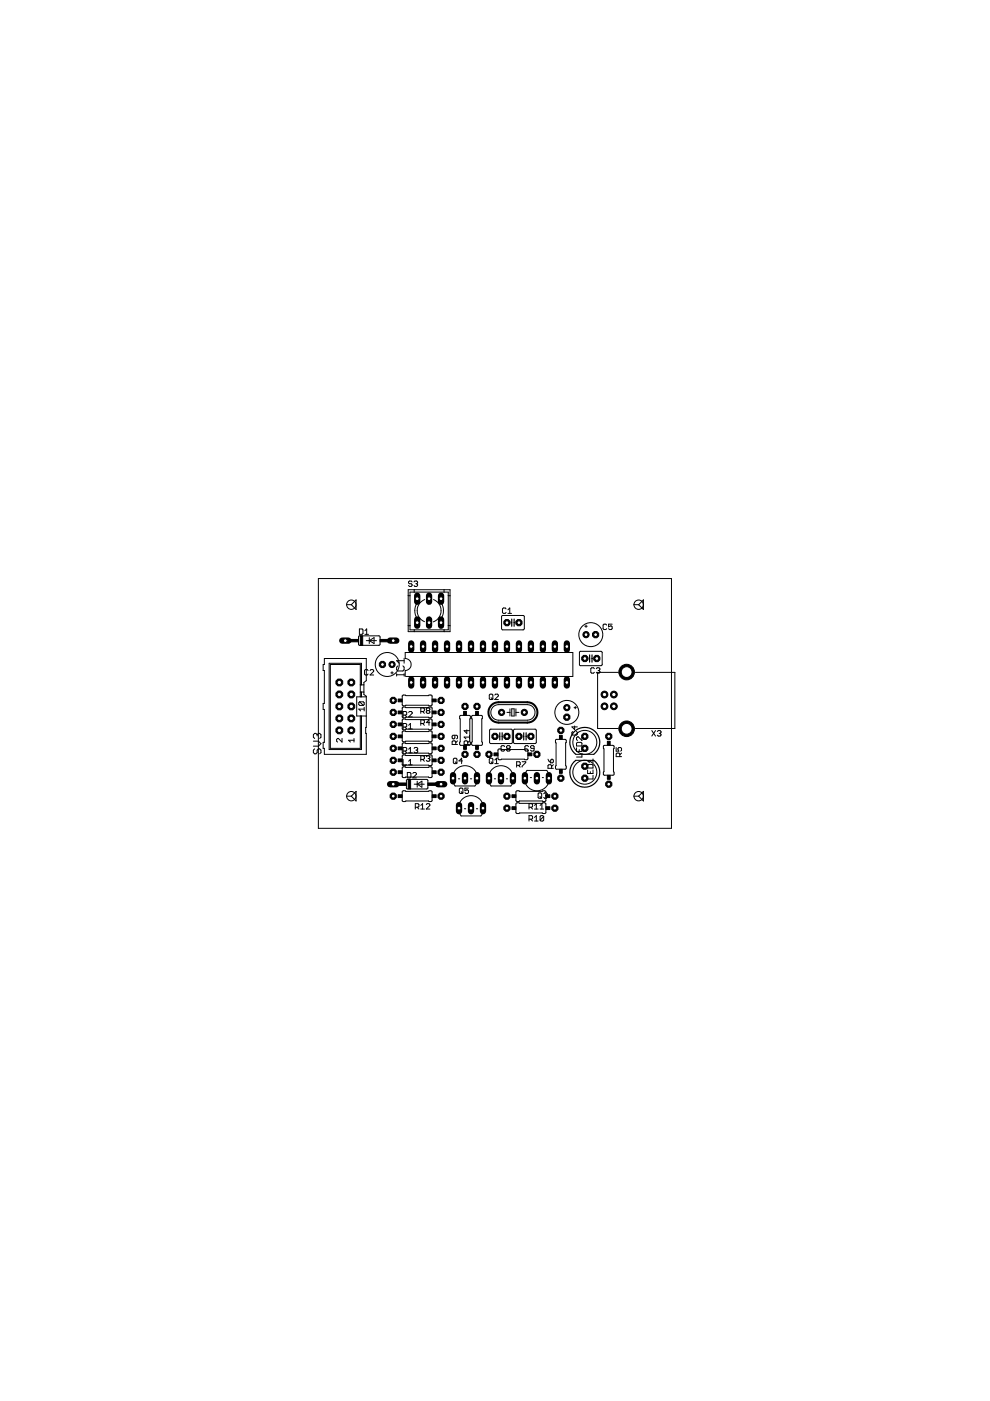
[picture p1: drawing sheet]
<svg xmlns="http://www.w3.org/2000/svg" width="210mm" height="297mm" viewBox="0 0 210 297" stroke-linecap="round" stroke-linejoin="round" font-family="sans-serif">
<path d="M87.2 144v1.4z" fill="#000" stroke="#000" stroke-width="1.3"/>
<circle cx="87.2" cy="144.7" r=".4" fill="#fff" stroke="#000" stroke-width=".21"/>
<path d="M89.7 144v1.4z" fill="#000" stroke="#000" stroke-width="1.3"/>
<circle cx="89.7" cy="144.7" r=".4" fill="#fff" stroke="#000" stroke-width=".21"/>
<path d="M92.2 144v1.4z" fill="#000" stroke="#000" stroke-width="1.3"/>
<circle cx="92.2" cy="144.7" r=".4" fill="#fff" stroke="#000" stroke-width=".21"/>
<path d="M94.8 144v1.4z" fill="#000" stroke="#000" stroke-width="1.3"/>
<circle cx="94.8" cy="144.7" r=".4" fill="#fff" stroke="#000" stroke-width=".21"/>
<path d="M97.3 144v1.4z" fill="#000" stroke="#000" stroke-width="1.3"/>
<circle cx="97.3" cy="144.7" r=".4" fill="#fff" stroke="#000" stroke-width=".21"/>
<path d="M99.9 144v1.4z" fill="#000" stroke="#000" stroke-width="1.3"/>
<circle cx="99.9" cy="144.7" r=".4" fill="#fff" stroke="#000" stroke-width=".21"/>
<path d="M102.4 144v1.4z" fill="#000" stroke="#000" stroke-width="1.3"/>
<circle cx="102.4" cy="144.7" r=".4" fill="#fff" stroke="#000" stroke-width=".21"/>
<path d="M104.9 144v1.4z" fill="#000" stroke="#000" stroke-width="1.3"/>
<circle cx="104.9" cy="144.7" r=".4" fill="#fff" stroke="#000" stroke-width=".21"/>
<path d="M107.5 144v1.4z" fill="#000" stroke="#000" stroke-width="1.3"/>
<circle cx="107.5" cy="144.7" r=".4" fill="#fff" stroke="#000" stroke-width=".21"/>
<path d="M110 144v1.4z" fill="#000" stroke="#000" stroke-width="1.3"/>
<circle cx="110" cy="144.7" r=".4" fill="#fff" stroke="#000" stroke-width=".21"/>
<path d="M112.6 144v1.4z" fill="#000" stroke="#000" stroke-width="1.3"/>
<circle cx="112.6" cy="144.7" r=".4" fill="#fff" stroke="#000" stroke-width=".21"/>
<path d="M115.1 144v1.4z" fill="#000" stroke="#000" stroke-width="1.3"/>
<circle cx="115.1" cy="144.7" r=".4" fill="#fff" stroke="#000" stroke-width=".21"/>
<path d="M117.6 144v1.4z" fill="#000" stroke="#000" stroke-width="1.3"/>
<circle cx="117.6" cy="144.7" r=".4" fill="#fff" stroke="#000" stroke-width=".21"/>
<path d="M120.2 144v1.4z" fill="#000" stroke="#000" stroke-width="1.3"/>
<circle cx="120.2" cy="144.7" r=".4" fill="#fff" stroke="#000" stroke-width=".21"/>
<path d="M120.2 136.4v1.4z" fill="#000" stroke="#000" stroke-width="1.3"/>
<circle cx="120.2" cy="137.1" r=".4" fill="#fff" stroke="#000" stroke-width=".21"/>
<path d="M117.6 136.4v1.4z" fill="#000" stroke="#000" stroke-width="1.3"/>
<circle cx="117.6" cy="137.1" r=".4" fill="#fff" stroke="#000" stroke-width=".21"/>
<path d="M115.1 136.4v1.4z" fill="#000" stroke="#000" stroke-width="1.3"/>
<circle cx="115.1" cy="137.1" r=".4" fill="#fff" stroke="#000" stroke-width=".21"/>
<path d="M112.6 136.4v1.4z" fill="#000" stroke="#000" stroke-width="1.3"/>
<circle cx="112.6" cy="137.1" r=".4" fill="#fff" stroke="#000" stroke-width=".21"/>
<path d="M110 136.4v1.4z" fill="#000" stroke="#000" stroke-width="1.3"/>
<circle cx="110" cy="137.1" r=".4" fill="#fff" stroke="#000" stroke-width=".21"/>
<path d="M107.5 136.4v1.4z" fill="#000" stroke="#000" stroke-width="1.3"/>
<circle cx="107.5" cy="137.1" r=".4" fill="#fff" stroke="#000" stroke-width=".21"/>
<path d="M104.9 136.4v1.4z" fill="#000" stroke="#000" stroke-width="1.3"/>
<circle cx="104.9" cy="137.1" r=".4" fill="#fff" stroke="#000" stroke-width=".21"/>
<path d="M102.4 136.4v1.4z" fill="#000" stroke="#000" stroke-width="1.3"/>
<circle cx="102.4" cy="137.1" r=".4" fill="#fff" stroke="#000" stroke-width=".21"/>
<path d="M99.9 136.4v1.4z" fill="#000" stroke="#000" stroke-width="1.3"/>
<circle cx="99.9" cy="137.1" r=".4" fill="#fff" stroke="#000" stroke-width=".21"/>
<path d="M97.3 136.4v1.4z" fill="#000" stroke="#000" stroke-width="1.3"/>
<circle cx="97.3" cy="137.1" r=".4" fill="#fff" stroke="#000" stroke-width=".21"/>
<path d="M94.8 136.4v1.4z" fill="#000" stroke="#000" stroke-width="1.3"/>
<circle cx="94.8" cy="137.1" r=".4" fill="#fff" stroke="#000" stroke-width=".21"/>
<path d="M92.2 136.4v1.4z" fill="#000" stroke="#000" stroke-width="1.3"/>
<circle cx="92.2" cy="137.1" r=".4" fill="#fff" stroke="#000" stroke-width=".21"/>
<path d="M89.7 136.4v1.4z" fill="#000" stroke="#000" stroke-width="1.3"/>
<circle cx="89.7" cy="137.1" r=".4" fill="#fff" stroke="#000" stroke-width=".21"/>
<path d="M87.2 136.4v1.4z" fill="#000" stroke="#000" stroke-width="1.3"/>
<circle cx="87.2" cy="137.1" r=".4" fill="#fff" stroke="#000" stroke-width=".21"/>
<path d="M82.7 166.3h1.3z" fill="#000" stroke="#000" stroke-width="1.3"/>
<circle cx="83.4" cy="166.3" r=".4" fill="#fff" stroke="#000" stroke-width=".21"/>
<path d="M92.9 166.3h1.3z" fill="#000" stroke="#000" stroke-width="1.3"/>
<circle cx="93.5" cy="166.3" r=".4" fill="#fff" stroke="#000" stroke-width=".21"/>
<path d="M91 126.3v1.3z" fill="#000" stroke="#000" stroke-width="1.3"/>
<circle cx="91" cy="126.9" r=".4" fill="#fff" stroke="#000" stroke-width=".21"/>
<path d="M88.5 126.3v1.3z" fill="#000" stroke="#000" stroke-width="1.3"/>
<circle cx="88.5" cy="126.9" r=".4" fill="#fff" stroke="#000" stroke-width=".21"/>
<path d="M93.5 126.3v1.3z" fill="#000" stroke="#000" stroke-width="1.3"/>
<circle cx="93.5" cy="126.9" r=".4" fill="#fff" stroke="#000" stroke-width=".21"/>
<path d="M88.5 131.3v1.4z" fill="#000" stroke="#000" stroke-width="1.3"/>
<circle cx="88.5" cy="132" r=".4" fill="#fff" stroke="#000" stroke-width=".21"/>
<path d="M91 131.3v1.4z" fill="#000" stroke="#000" stroke-width="1.3"/>
<circle cx="91" cy="132" r=".4" fill="#fff" stroke="#000" stroke-width=".21"/>
<path d="M93.5 131.3v1.4z" fill="#000" stroke="#000" stroke-width="1.3"/>
<circle cx="93.5" cy="132" r=".4" fill="#fff" stroke="#000" stroke-width=".21"/>
<circle cx="107.5" cy="132" r=".71" fill="#000" stroke="#000" stroke-width=".21"/>
<circle cx="107.5" cy="132" r=".4" fill="#fff" stroke="#000" stroke-width=".21"/>
<circle cx="110" cy="132" r=".71" fill="#000" stroke="#000" stroke-width=".21"/>
<circle cx="110" cy="132" r=".4" fill="#fff" stroke="#000" stroke-width=".21"/>
<circle cx="132.9" cy="154.5" r="1.65" fill="#000" stroke="#000" stroke-width=".21"/>
<circle cx="132.9" cy="154.5" r="1.14" fill="#fff" stroke="#000" stroke-width=".21"/>
<circle cx="132.9" cy="142.5" r="1.65" fill="#000" stroke="#000" stroke-width=".21"/>
<circle cx="132.9" cy="142.5" r="1.14" fill="#fff" stroke="#000" stroke-width=".21"/>
<circle cx="128.2" cy="149.8" r=".72" fill="#000" stroke="#000" stroke-width=".21"/>
<circle cx="128.2" cy="149.8" r=".47" fill="#fff" stroke="#000" stroke-width=".21"/>
<circle cx="130.2" cy="149.8" r=".72" fill="#000" stroke="#000" stroke-width=".21"/>
<circle cx="130.2" cy="149.8" r=".47" fill="#fff" stroke="#000" stroke-width=".21"/>
<circle cx="128.2" cy="147.3" r=".72" fill="#000" stroke="#000" stroke-width=".21"/>
<circle cx="128.2" cy="147.3" r=".47" fill="#fff" stroke="#000" stroke-width=".21"/>
<circle cx="130.2" cy="147.3" r=".72" fill="#000" stroke="#000" stroke-width=".21"/>
<circle cx="130.2" cy="147.3" r=".47" fill="#fff" stroke="#000" stroke-width=".21"/>
<circle cx="74.5" cy="154.9" r=".78" fill="#000" stroke="#000" stroke-width=".21"/>
<circle cx="74.5" cy="154.9" r=".47" fill="#fff" stroke="#000" stroke-width=".21"/>
<circle cx="71.9" cy="154.9" r=".78" fill="#000" stroke="#000" stroke-width=".21"/>
<circle cx="71.9" cy="154.9" r=".47" fill="#fff" stroke="#000" stroke-width=".21"/>
<circle cx="74.5" cy="152.3" r=".78" fill="#000" stroke="#000" stroke-width=".21"/>
<circle cx="74.5" cy="152.3" r=".47" fill="#fff" stroke="#000" stroke-width=".21"/>
<circle cx="71.9" cy="152.3" r=".78" fill="#000" stroke="#000" stroke-width=".21"/>
<circle cx="71.9" cy="152.3" r=".47" fill="#fff" stroke="#000" stroke-width=".21"/>
<circle cx="74.5" cy="149.8" r=".78" fill="#000" stroke="#000" stroke-width=".21"/>
<circle cx="74.5" cy="149.8" r=".47" fill="#fff" stroke="#000" stroke-width=".21"/>
<circle cx="71.9" cy="149.8" r=".78" fill="#000" stroke="#000" stroke-width=".21"/>
<circle cx="71.9" cy="149.8" r=".47" fill="#fff" stroke="#000" stroke-width=".21"/>
<circle cx="74.5" cy="147.2" r=".78" fill="#000" stroke="#000" stroke-width=".21"/>
<circle cx="74.5" cy="147.2" r=".47" fill="#fff" stroke="#000" stroke-width=".21"/>
<circle cx="71.9" cy="147.2" r=".78" fill="#000" stroke="#000" stroke-width=".21"/>
<circle cx="71.9" cy="147.2" r=".47" fill="#fff" stroke="#000" stroke-width=".21"/>
<circle cx="74.5" cy="144.7" r=".78" fill="#000" stroke="#000" stroke-width=".21"/>
<circle cx="74.5" cy="144.7" r=".47" fill="#fff" stroke="#000" stroke-width=".21"/>
<circle cx="71.9" cy="144.7" r=".78" fill="#000" stroke="#000" stroke-width=".21"/>
<circle cx="71.9" cy="144.7" r=".47" fill="#fff" stroke="#000" stroke-width=".21"/>
<circle cx="126.5" cy="139.6" r=".71" fill="#000" stroke="#000" stroke-width=".21"/>
<circle cx="126.5" cy="139.6" r=".4" fill="#fff" stroke="#000" stroke-width=".21"/>
<circle cx="124" cy="139.6" r=".71" fill="#000" stroke="#000" stroke-width=".21"/>
<circle cx="124" cy="139.6" r=".4" fill="#fff" stroke="#000" stroke-width=".21"/>
<circle cx="124" cy="165" r=".71" fill="#000" stroke="#000" stroke-width=".21"/>
<circle cx="124" cy="165" r=".4" fill="#fff" stroke="#000" stroke-width=".21"/>
<circle cx="124" cy="162.5" r=".71" fill="#000" stroke="#000" stroke-width=".21"/>
<circle cx="124" cy="162.5" r=".4" fill="#fff" stroke="#000" stroke-width=".21"/>
<circle cx="81.1" cy="140.9" r=".71" fill="#000" stroke="#000" stroke-width=".21"/>
<circle cx="81.1" cy="140.9" r=".4" fill="#fff" stroke="#000" stroke-width=".21"/>
<circle cx="83.1" cy="140.9" r=".66" fill="#000" stroke="#000" stroke-width=".21"/>
<circle cx="83.1" cy="140.9" r=".4" fill="#fff" stroke="#000" stroke-width=".21"/>
<circle cx="83.4" cy="156.1" r=".71" fill="#000" stroke="#000" stroke-width=".21"/>
<circle cx="83.4" cy="156.1" r=".4" fill="#fff" stroke="#000" stroke-width=".21"/>
<circle cx="93.5" cy="156.1" r=".71" fill="#000" stroke="#000" stroke-width=".21"/>
<circle cx="93.5" cy="156.1" r=".4" fill="#fff" stroke="#000" stroke-width=".21"/>
<circle cx="83.4" cy="153.6" r=".71" fill="#000" stroke="#000" stroke-width=".21"/>
<circle cx="83.4" cy="153.6" r=".4" fill="#fff" stroke="#000" stroke-width=".21"/>
<circle cx="93.5" cy="153.6" r=".71" fill="#000" stroke="#000" stroke-width=".21"/>
<circle cx="93.5" cy="153.6" r=".4" fill="#fff" stroke="#000" stroke-width=".21"/>
<circle cx="93.5" cy="158.7" r=".71" fill="#000" stroke="#000" stroke-width=".21"/>
<circle cx="93.5" cy="158.7" r=".4" fill="#fff" stroke="#000" stroke-width=".21"/>
<circle cx="83.4" cy="158.7" r=".71" fill="#000" stroke="#000" stroke-width=".21"/>
<circle cx="83.4" cy="158.7" r=".4" fill="#fff" stroke="#000" stroke-width=".21"/>
<circle cx="106.3" cy="151" r=".66" fill="#000" stroke="#000" stroke-width=".21"/>
<circle cx="106.3" cy="151" r=".4" fill="#fff" stroke="#000" stroke-width=".21"/>
<circle cx="111.2" cy="151" r=".66" fill="#000" stroke="#000" stroke-width=".21"/>
<circle cx="111.2" cy="151" r=".4" fill="#fff" stroke="#000" stroke-width=".21"/>
<circle cx="107.5" cy="156.1" r=".71" fill="#000" stroke="#000" stroke-width=".21"/>
<circle cx="107.5" cy="156.1" r=".4" fill="#fff" stroke="#000" stroke-width=".21"/>
<circle cx="104.9" cy="156.1" r=".71" fill="#000" stroke="#000" stroke-width=".21"/>
<circle cx="104.9" cy="156.1" r=".4" fill="#fff" stroke="#000" stroke-width=".21"/>
<circle cx="112.6" cy="156.1" r=".71" fill="#000" stroke="#000" stroke-width=".21"/>
<circle cx="112.6" cy="156.1" r=".4" fill="#fff" stroke="#000" stroke-width=".21"/>
<circle cx="110" cy="156.1" r=".71" fill="#000" stroke="#000" stroke-width=".21"/>
<circle cx="110" cy="156.1" r=".4" fill="#fff" stroke="#000" stroke-width=".21"/>
<circle cx="124" cy="156.1" r=".71" fill="#000" stroke="#000" stroke-width=".21"/>
<circle cx="124" cy="156.1" r=".4" fill="#fff" stroke="#000" stroke-width=".21"/>
<circle cx="124" cy="158.7" r=".71" fill="#000" stroke="#000" stroke-width=".21"/>
<circle cx="124" cy="158.7" r=".4" fill="#fff" stroke="#000" stroke-width=".21"/>
<circle cx="129.1" cy="156.1" r=".71" fill="#000" stroke="#000" stroke-width=".21"/>
<circle cx="129.1" cy="156.1" r=".4" fill="#fff" stroke="#000" stroke-width=".21"/>
<circle cx="129.1" cy="166.3" r=".71" fill="#000" stroke="#000" stroke-width=".21"/>
<circle cx="129.1" cy="166.3" r=".4" fill="#fff" stroke="#000" stroke-width=".21"/>
<circle cx="118.9" cy="165" r=".71" fill="#000" stroke="#000" stroke-width=".21"/>
<circle cx="118.9" cy="165" r=".4" fill="#fff" stroke="#000" stroke-width=".21"/>
<circle cx="118.9" cy="154.9" r=".71" fill="#000" stroke="#000" stroke-width=".21"/>
<circle cx="118.9" cy="154.9" r=".4" fill="#fff" stroke="#000" stroke-width=".21"/>
<circle cx="83.4" cy="163.7" r=".71" fill="#000" stroke="#000" stroke-width=".21"/>
<circle cx="83.4" cy="163.7" r=".4" fill="#fff" stroke="#000" stroke-width=".21"/>
<circle cx="93.5" cy="163.7" r=".71" fill="#000" stroke="#000" stroke-width=".21"/>
<circle cx="93.5" cy="163.7" r=".4" fill="#fff" stroke="#000" stroke-width=".21"/>
<circle cx="113.8" cy="159.9" r=".71" fill="#000" stroke="#000" stroke-width=".21"/>
<circle cx="113.8" cy="159.9" r=".4" fill="#fff" stroke="#000" stroke-width=".21"/>
<circle cx="103.7" cy="159.9" r=".71" fill="#000" stroke="#000" stroke-width=".21"/>
<circle cx="103.7" cy="159.9" r=".4" fill="#fff" stroke="#000" stroke-width=".21"/>
<path d="M103.7 164.3v1.4z" fill="#000" stroke="#000" stroke-width="1.3"/>
<circle cx="103.7" cy="165" r=".4" fill="#fff" stroke="#000" stroke-width=".21"/>
<path d="M108.8 164.3v1.4z" fill="#000" stroke="#000" stroke-width="1.3"/>
<circle cx="108.8" cy="165" r=".4" fill="#fff" stroke="#000" stroke-width=".21"/>
<path d="M106.2 164.3v1.4z" fill="#000" stroke="#000" stroke-width="1.3"/>
<circle cx="106.2" cy="165" r=".4" fill="#fff" stroke="#000" stroke-width=".21"/>
<path d="M116.4 164.3v1.4z" fill="#000" stroke="#000" stroke-width="1.3"/>
<circle cx="116.4" cy="165" r=".4" fill="#fff" stroke="#000" stroke-width=".21"/>
<path d="M111.3 164.3v1.4z" fill="#000" stroke="#000" stroke-width="1.3"/>
<circle cx="111.3" cy="165" r=".4" fill="#fff" stroke="#000" stroke-width=".21"/>
<path d="M113.8 164.3v1.4z" fill="#000" stroke="#000" stroke-width="1.3"/>
<circle cx="113.8" cy="165" r=".4" fill="#fff" stroke="#000" stroke-width=".21"/>
<path d="M96.1 164.3v1.4z" fill="#000" stroke="#000" stroke-width="1.3"/>
<circle cx="96.1" cy="165" r=".4" fill="#fff" stroke="#000" stroke-width=".21"/>
<path d="M101.1 164.3v1.4z" fill="#000" stroke="#000" stroke-width="1.3"/>
<circle cx="101.1" cy="165" r=".4" fill="#fff" stroke="#000" stroke-width=".21"/>
<path d="M98.6 164.3v1.4z" fill="#000" stroke="#000" stroke-width="1.3"/>
<circle cx="98.6" cy="165" r=".4" fill="#fff" stroke="#000" stroke-width=".21"/>
<path d="M97.3 170.7v1.3z" fill="#000" stroke="#000" stroke-width="1.3"/>
<circle cx="97.3" cy="171.3" r=".4" fill="#fff" stroke="#000" stroke-width=".21"/>
<path d="M102.4 170.7v1.3z" fill="#000" stroke="#000" stroke-width="1.3"/>
<circle cx="102.4" cy="171.3" r=".4" fill="#fff" stroke="#000" stroke-width=".21"/>
<path d="M99.9 170.7v1.3z" fill="#000" stroke="#000" stroke-width="1.3"/>
<circle cx="99.9" cy="171.3" r=".4" fill="#fff" stroke="#000" stroke-width=".21"/>
<circle cx="120.2" cy="152.1" r=".71" fill="#000" stroke="#000" stroke-width=".21"/>
<circle cx="120.2" cy="152.1" r=".4" fill="#fff" stroke="#000" stroke-width=".21"/>
<circle cx="120.2" cy="150" r=".66" fill="#000" stroke="#000" stroke-width=".21"/>
<circle cx="120.2" cy="150" r=".4" fill="#fff" stroke="#000" stroke-width=".21"/>
<circle cx="93.5" cy="148.5" r=".71" fill="#000" stroke="#000" stroke-width=".21"/>
<circle cx="93.5" cy="148.5" r=".4" fill="#fff" stroke="#000" stroke-width=".21"/>
<circle cx="83.4" cy="148.5" r=".71" fill="#000" stroke="#000" stroke-width=".21"/>
<circle cx="83.4" cy="148.5" r=".4" fill="#fff" stroke="#000" stroke-width=".21"/>
<circle cx="98.6" cy="159.9" r=".71" fill="#000" stroke="#000" stroke-width=".21"/>
<circle cx="98.6" cy="159.9" r=".4" fill="#fff" stroke="#000" stroke-width=".21"/>
<circle cx="98.6" cy="149.8" r=".71" fill="#000" stroke="#000" stroke-width=".21"/>
<circle cx="98.6" cy="149.8" r=".4" fill="#fff" stroke="#000" stroke-width=".21"/>
<circle cx="117.6" cy="171.3" r=".71" fill="#000" stroke="#000" stroke-width=".21"/>
<circle cx="117.6" cy="171.3" r=".4" fill="#fff" stroke="#000" stroke-width=".21"/>
<circle cx="107.5" cy="171.3" r=".71" fill="#000" stroke="#000" stroke-width=".21"/>
<circle cx="107.5" cy="171.3" r=".4" fill="#fff" stroke="#000" stroke-width=".21"/>
<circle cx="117.6" cy="168.8" r=".71" fill="#000" stroke="#000" stroke-width=".21"/>
<circle cx="117.6" cy="168.8" r=".4" fill="#fff" stroke="#000" stroke-width=".21"/>
<circle cx="107.5" cy="168.8" r=".71" fill="#000" stroke="#000" stroke-width=".21"/>
<circle cx="107.5" cy="168.8" r=".4" fill="#fff" stroke="#000" stroke-width=".21"/>
<circle cx="93.5" cy="168.8" r=".71" fill="#000" stroke="#000" stroke-width=".21"/>
<circle cx="93.5" cy="168.8" r=".4" fill="#fff" stroke="#000" stroke-width=".21"/>
<circle cx="83.4" cy="168.8" r=".71" fill="#000" stroke="#000" stroke-width=".21"/>
<circle cx="83.4" cy="168.8" r=".4" fill="#fff" stroke="#000" stroke-width=".21"/>
<circle cx="83.4" cy="161.2" r=".71" fill="#000" stroke="#000" stroke-width=".21"/>
<circle cx="83.4" cy="161.2" r=".4" fill="#fff" stroke="#000" stroke-width=".21"/>
<circle cx="93.5" cy="161.2" r=".71" fill="#000" stroke="#000" stroke-width=".21"/>
<circle cx="93.5" cy="161.2" r=".4" fill="#fff" stroke="#000" stroke-width=".21"/>
<circle cx="101.1" cy="159.9" r=".71" fill="#000" stroke="#000" stroke-width=".21"/>
<circle cx="101.1" cy="159.9" r=".4" fill="#fff" stroke="#000" stroke-width=".21"/>
<circle cx="101.1" cy="149.8" r=".71" fill="#000" stroke="#000" stroke-width=".21"/>
<circle cx="101.1" cy="149.8" r=".4" fill="#fff" stroke="#000" stroke-width=".21"/>
<path d="M72.6 135.8h1.3z" fill="#000" stroke="#000" stroke-width="1.3"/>
<circle cx="73.2" cy="135.8" r=".4" fill="#fff" stroke="#000" stroke-width=".21"/>
<path d="M82.7 135.8h1.3z" fill="#000" stroke="#000" stroke-width="1.3"/>
<circle cx="83.4" cy="135.8" r=".4" fill="#fff" stroke="#000" stroke-width=".21"/>
<circle cx="93.5" cy="151" r=".71" fill="#000" stroke="#000" stroke-width=".21"/>
<circle cx="93.5" cy="151" r=".4" fill="#fff" stroke="#000" stroke-width=".21"/>
<circle cx="83.4" cy="151" r=".71" fill="#000" stroke="#000" stroke-width=".21"/>
<circle cx="83.4" cy="151" r=".4" fill="#fff" stroke="#000" stroke-width=".21"/>
<circle cx="126.3" cy="134.6" r=".71" fill="#000" stroke="#000" stroke-width=".21"/>
<circle cx="126.3" cy="134.6" r=".4" fill="#fff" stroke="#000" stroke-width=".21"/>
<circle cx="124.2" cy="134.6" r=".66" fill="#000" stroke="#000" stroke-width=".21"/>
<circle cx="124.2" cy="134.6" r=".4" fill="#fff" stroke="#000" stroke-width=".21"/>
<g fill="#000" stroke="#000" stroke-width=".21">
<path d="M67.5 122.7v52.9zM73.5 128.2h1zM74.5 128.2l1-1zM75.5 127.2v2zM74.5 128.2l1 1zM76 135.1v1.5zM76.2 133.3v1.2zM76.2 134.5h.6zM76.3 134.8h4zM76.3 136.8h4zM76.8 134.5l.2-.2zM76.2 133.3h.6z"/>
<path d="M77 133.5v.8zM76.8 133.3l.2 .2zM77.4 133.7l.3-.4zM77.4 134.5h.7zM77.7 139.6v4.7zM68.8 139.6h8.9zM77.7 135.8h.6zM77.7 133.3v1.2zM78.3 135.8h1.5zM78.3 135.8l1-.6zM78.3 135.2v.6zM78.3 135.8v.6z"/>
<path d="M79.3 135.2v1.2zM78.3 135.8l1 .6zM80.6 135.1v1.5zM85.9 138.3v1.3zM85.9 138.3h35.6zM86.6 125h1.2zM86.6 125v1.3zM86.6 132.7h.3zM86.6 132.7v1.2zM86.6 126.3h.3zM86.6 126.3v6.4zM86.6 123.4v.2z"/>
<path d="M86.6 123.6l.2 .2zM86.8 123.2l-.2 .2zM86.8 123.8h.4zM86.6 124.1l.2 .2zM86.9 125.5h.9zM86.9 125.5v.8zM86.9 132.7v.8zM86.9 126.3v6.4zM86.8 123.2h.4zM87.2 123.8l.2 .2zM86.8 124.3h.4zM87.2 123.2l.2 .2z"/>
<path d="M87.4 124v.1zM87.4 124.1l-.2 .2zM87.8 123.4l.2-.2zM87.8 125v.5zM87.8 125.5h6.3zM87.8 125h6.3zM87.8 133.5v.4zM86.6 133.9h1.2zM86.9 133.5h.9zM88 123.2h.3zM87.8 124.1l.2 .2zM88.3 123.2l.2 .2z"/>
<path d="M88.2 123.8h.1zM88.3 123.8l.2 .2zM88 124.3h.3zM88.5 123.4v.2zM88.5 123.6l-.2 .2zM88.5 124v.1zM88.5 124.1l-.2 .2zM94.1 125v.5zM94.1 125.5h.9zM94.1 125h1.3zM94.1 133.5v.4zM87.8 133.9h6.3z"/>
<path d="M87.8 133.5h6.3zM95 132.7v.8zM94.1 133.5h.9zM95 126.3h.4zM95 125.5v.8zM95 132.7h.4zM95 126.3v6.4zM95.4 132.7v1.2zM94.1 133.9h1.3zM95.4 125v1.3zM95.4 126.3v6.4zM106.3 130.7v2.6z"/>
<path d="M106.5 129.1v.8zM106.5 129.9l.2 .1zM106.6 130.5h4.3zM106.7 128.9l-.2 .2zM106.7 130h.4zM106.7 128.9h.4zM107.1 130l.2-.1zM107.1 128.9l.2 .2zM107.7 129.3l.4-.4zM107.7 130h.8zM108.1 128.9v1.1zM108.4 132h.1z"/>
<path d="M109 132h.1zM106.6 133.5h4.3zM111.2 130.7v2.6zM123.1 138.1h4.3zM124 132.8h.5zM124.2 132.5v.5zM124.9 139.6h.1zM125.5 139.6h.1zM127.9 132.5v.8zM127.9 133.3l.2 .2zM128.1 132.3l-.2 .2zM128.1 133.5h.3z"/>
<path d="M128.1 132.3h.3zM128.6 133.3l-.2 .2zM128.4 132.3l.2 .2zM129 132.3v.6zM129 132.9l.4-.2zM129 133.3l.2 .2zM129.4 132.7h.2zM129.6 132.7l.2 .2zM129.2 133.5h.4zM129 132.3h.8zM129.8 132.9v.4zM129.8 133.3l-.2 .2z"/>
<path d="M134.4 128.2h1zM135.4 128.2l1-1zM136.4 127.2v2zM135.4 128.2l1 1zM67.5 122.7h74.9zM66.4 159v.6zM66.4 159.6l.3 .2zM66.4 158.2h1.1zM66.4 155.8v.5zM66.7 155.5l-.3 .3zM66.7 158.8l-.3 .2zM66.7 159.8h.3z"/>
<path d="M66.4 156.3l.3 .3zM66.7 155.5h.3zM67 159.8l.2-.2zM67 155.5l.2 .3zM67.2 159v.6zM67.5 158.8l-.3 .2zM67.2 155.8v.2zM67.2 155.8l.3-.3zM67.5 158.8h.3zM67.5 158.2l.6-.5zM66.4 157.1h1.1zM67.5 155.5h.3z"/>
<path d="M67.8 158.8l.3 .2zM67.8 155.5l.3 .3zM68.1 159v.6zM67.8 159.8l.3-.2zM67.5 157.1l.6 .6zM68.1 155.8v.5zM68.1 156.3l-.3 .3zM68.5 140.9v1.3zM68.5 149.1v1.3zM68.5 149.1h.3zM68.5 150.4h.3zM68.5 157.4v1.3z"/>
<path d="M68.5 158.7h.3zM68.5 157.4h.3zM68.8 158.7v1.2zM68.8 159.9h8.9zM68.5 140.9h.3zM68.5 142.2h.3zM68.8 139.6v1.3zM68.8 142.2v6.9zM68.8 150.4v7zM69.8 140.6v18.3zM69.8 158.9h6.8zM70 140.9v17.8z"/>
<path d="M70 158.7h6.4zM71.4 156.8v.3zM71.4 157.1l.2 .2zM71.6 156.6l-.2 .2zM71.6 156.6h.2zM72.5 156.6v.7zM71.8 156.6l.7 .7zM73.9 157h1.2zM73.9 157l.4 .3zM75.1 156.6v.7zM75.6 147.7v4.1zM75.6 147.7h.8z"/>
<path d="M76.1 150.3h1.1zM76.1 149v.4zM76.1 149l.2-.2zM76.1 149.4l.2 .2zM76.3 148.8h.7zM70 140.9h6.4zM76.4 140.9v4.3zM75.6 151.8h.8zM76.4 151.8v6.9zM76.4 151.8h.2zM76.4 147.7h.2zM76.4 146.7h.2z"/>
<path d="M76.4 146.7v1zM76.4 145.2h.2zM76.4 145.2v1.5zM76.1 150.3l.4 .4zM76.6 146.7v1zM76.6 147.7h1.1zM76.6 140.6v4.6zM69.8 140.6h6.8zM76.6 151.8v7.1zM76.6 151.8h1.1zM76.6 146.7h.6zM76.6 145.2h.6z"/>
<path d="M76.3 149.6h.7zM77 148.8l.2 .2zM76.3 148.8l.7 .8zM77.2 144.7l.5-.4zM77.2 144.7v.5zM77.2 146.7v.5zM77.2 145.2v1.5zM77.2 150v.7zM77.2 149v.4zM77 149.6l.2-.2zM77.3 142.2v.7zM77.3 142.9l.2 .2z"/>
<path d="M77.5 142l-.2 .2zM77.5 143.1h.4zM77.5 154.2h.2zM77.5 154.2v1.3zM77.7 147.6v.1zM77.7 147.7v4.1zM77.2 147.2l.5 .4zM77.7 151.8v2.4zM77.5 155.5h.2zM77.7 155.5v4.4zM77.5 142h.4zM77.9 143.1l.1-.2z"/>
<path d="M77.9 142l.1 .2zM78.5 143.1l.7-.8zM78.5 142.2l.2-.2zM78.7 142h.3zM78.5 143.1h.7zM79.2 142.2v.1zM79 142l.2 .2zM83.1 142.4v.5zM82.9 142.7h.5zM84.1 142.8v.5zM84.1 141.5v.5zM84.1 142l.2 .3z"/>
<path d="M84.1 140.1h1.6zM84.3 141.2l-.2 .3zM84.3 142.3h1.1zM84.1 140.1l.5 .5zM85.3 155.2v1.8zM85.3 152.7v1.8zM85.3 157.8v1.8zM85.3 147.6v1.8zM85.3 150.2v1.7zM85.7 142l-.3 .3zM85.5 153.4v1.1zM85.5 153.4h.5z"/>
<path d="M85.5 150.9v1.1zM85.5 150.9h.5zM85.5 158.5v1.1zM85.5 158.5h.5zM85.5 155h.4zM85.5 157.3h.4zM85.5 152.4h.4zM85.5 154.7h.4zM85.5 159.8h.4zM85.5 157.5h.4zM85.5 149.6h.4zM85.5 147.4h.4z"/>
<path d="M85.5 152.2h.4zM85.5 149.9h.4zM85.7 142.8v.5zM84.1 143.1h1.6zM85.7 141.5v.5zM85.4 141.2l.3 .3zM85.7 139.6v1zM85.9 154.2l.3 .3zM85.9 151.6l.3 .4zM85.9 159.2l.3 .4zM85.9 142.2v1.2zM86 143.4h35.5z"/>
<path d="M85.9 155l.1 .1zM85.9 157.3l.1-.2zM85.9 152.4l.1 .2zM85.9 154.7l.1-.1zM85.9 159.8l.1-.1zM86 159.7h4.8zM85.9 157.5l.1 .1zM86 157.6h4.8zM85.9 149.6l.1-.1zM86 149.5h4.8zM85.9 147.4l.1 .1zM86 147.5h4.8z"/>
<path d="M85.9 152.2l.1-.1zM86 152.1h4.8zM85.9 149.9l.1 .1zM86 150h4.8zM86 153.4l.2 .2zM85.5 154.2h.5zM86 150.9l.2 .1zM85.5 151.6h.5zM86 158.5l.2 .2zM85.5 159.2h.5zM86.2 153.6v.4zM86.2 154l-.2 .2z"/>
<path d="M86.2 151v.4zM86.2 151.4l-.2 .2zM86.2 158.7v.3zM86.2 159l-.2 .2zM86.6 153.8l.4-.4zM86.6 154.5h.8zM86.6 152l.8-.8zM86.6 158.9l.4-.4zM86.6 159.6h.8zM86.6 151l.2-.1zM87 153.4v1.1zM87 158.5v1.1z"/>
<path d="M86.8 150.9h.4zM86.6 152h.8zM87.4 151v.2zM87.2 150.9l.2 .1zM87.8 158.7l.2-.2zM88 158.5h.4zM87.8 159.4l.2 .2zM88.4 158.5l.2 .2zM88.2 159h.2zM88.4 159l.2 .2zM88 159.6h.4zM88.6 158.7v.2z"/>
<path d="M88.6 158.9l-.2 .1zM88.6 159.2v.2zM88.6 159.4l-.2 .2zM89.2 150.1v1.1zM89.2 150.1h.6zM89.2 152.6v1.2zM89.2 152.6h.6zM89.6 150.9l.4 .3zM89.6 153.4l.4 .4zM89.8 150.1l.2 .2zM89.2 150.9h.6zM89.8 152.6l.2 .2z"/>
<path d="M89.2 153.4h.6zM90 150.3v.4zM90 150.7l-.2 .2zM90 152.8v.4zM90 153.2l-.2 .2zM90.4 150.3l.2-.2zM90.4 150.9v.1zM90.4 150.9l.2-.2zM90.4 150.3v.2zM90.4 153.2h.7zM90.6 150.1h.4zM90.4 151l.2 .2z"/>
<path d="M90.4 150.5l.2 .2zM90.6 150.7h.4zM90.8 155.1l.2-.1zM86 155.1h4.8zM90.8 157.1l.2 .2zM86 157.1h4.8zM90.8 152.6l.2-.2zM86 152.6h4.8zM90.8 154.6l.2 .1zM86 154.6h4.8zM90.8 159.7l.2 .1zM90.8 157.6l.2-.1z"/>
<path d="M90.8 149.5l.2 .1zM90.8 147.5l.2-.1zM90.8 152.1l.2 .1zM90.8 150l.2-.1zM91 150.1l.1 .2zM91 150.7l.1 .2zM90.6 151.2h.4zM91 152.6v1.2zM91 152.6l-.6 .6zM91.1 150.3v.2zM91.1 150.5l-.1 .2zM91.1 150.9v.1z"/>
<path d="M91.1 151l-.1 .2zM91 155h.4zM91 157.3h.4zM91 152.4h.4zM91 154.7h.4zM91 159.8h.4zM91 157.5h.4zM91 149.6h.4zM91 147.4h.4zM91 152.2h.4zM91 149.9h.4zM91.6 155.2v1.8z"/>
<path d="M91.6 152.7v1.8zM91.6 157.8v1.8zM91.6 147.6v1.8zM91.6 150.2v1.7zM95.9 157.3v.5zM95.9 157.3l.2-.2zM95.9 156.1v.4zM95.9 156.5l.2 .2zM96.1 157.1h.3zM95.9 156.1l.2-.2zM96.1 156.7h.1zM96.4 156.5l-.2 .2z"/>
<path d="M96.4 157.1l.2 .2zM96.4 155.9v.6zM96.6 157.3v.5zM96.6 157.5l.4-.4zM96.8 156.7l.2-.2zM96.1 155.9h.7zM95.9 157.8h1.1zM97 156.1v.4zM96.8 155.9l.2 .2zM97.5 157.4v.4zM97.5 151.9v.4zM97.6 157.3l-.1 .1z"/>
<path d="M97.5 152.3l.1 .1zM97.6 152.4v4.9zM98.4 157.3v.5zM98.4 157.3l.2-.2zM98.4 156.3h1.1zM98.4 154.9l.6 .6zM98.6 157.1h.4zM98.4 156.3l.4 .4zM99 157.1l.2 .2zM99 154.7v.8zM99.2 157.3v.5zM99.2 157.5l.3-.4z"/>
<path d="M97.7 158h1.8zM97.7 151.7h1.8zM98.4 157.8h1.1zM99.5 155.9v.8zM98.4 154.9h1.1zM99.6 157.3l.1 .1zM99.7 152.3l-.1 .1zM99.6 152.4v4.9zM99.7 157.4v.4zM99.7 151.9v.4zM100 157.4v.4zM100 151.9v.4z"/>
<path d="M100.1 157.3l-.1 .1zM100 152.3l.1 .1zM100.1 152.4v4.9zM100.2 158h1.8zM100.2 151.7h1.8zM102.2 157.3l.1 .1zM102.3 152.3l-.1 .1zM102.2 152.4v4.9zM102.3 157.4v.4zM102.3 151.9v.4zM103.7 147.4v.7zM103.7 147.4l.2-.2z"/>
<path d="M103.8 154.9v2.5zM103.9 147.2h.4zM103.7 148.1l.2 .2zM104.1 154.6h4.3zM104.1 147.9l.4 .4zM104.3 147.2l.2 .2zM103.9 148.3h.4zM104.5 147.4v.7zM104.5 148.1l-.2 .2zM104.9 148.3l.8-.7zM104.9 147.4l.2-.2zM105.1 147.2h.4z"/>
<path d="M105.6 159v1.8zM104.9 148.3h.8zM105.7 147.4v.2zM105.5 147.2l.2 .2zM105.7 152.7h6.1zM105.8 156.1h.2zM105.8 158.8h.4zM106.2 158.3v.7zM106.2 159l.2 .2zM106.2 158.8l.1 .1zM106.3 158.9h4.9zM106.4 158.1l-.2 .2z"/>
<path d="M106.4 159.2h.4zM106.5 156.1h.1zM106.4 158.1h.4zM106.8 159.2l.2-.2zM106.8 158.1l.2 .2zM107.4 158.3l.2-.2zM107.4 158.9v.1zM107.4 158.9l.2-.2zM107.4 158.3v.2zM107.6 158.1h.4zM107.4 159l.2 .2zM107.4 158.5l.2 .2z"/>
<path d="M107.6 158.7h.4zM108 158.1l.2 .2zM108 158.7l.2 .2zM107.6 159.2h.4zM108.1 150.3v.7zM108.1 151v.8zM107.5 151h.6zM108.2 158.3v.2zM108.2 158.5l-.2 .2zM108.2 158.9v.1zM108.2 159l-.2 .2zM104.1 157.6h4.3z"/>
<path d="M108.5 150.3h.5zM108.5 150.3v1.5zM108.6 154.9v2.5zM108.9 154.9v2.5zM109 150.3v1.5zM108.5 151.8h.5zM109.1 154.6h4.4zM109.4 150.3v.7zM109.4 151v.8zM109.4 151h.6zM110.9 156.1h.1zM111.2 158.9l.1-.1z"/>
<path d="M111.3 158.3v.7zM111.3 159l.2 .2zM111.5 158.1l-.2 .2zM111.5 159.2h.4zM111.5 156.1h.2zM111.3 158.8h.4zM105.7 149.4h6.1zM111.5 158.1h.4zM111.9 159.2l.2-.2zM111.9 159v1.8zM111.9 158.1l.2 .2zM112.5 159l.2 .2z"/>
<path d="M112.5 158.3v.2zM112.5 158.5l.2 .2zM112.7 159.2h.4zM112.7 158.1l-.2 .2zM112.7 158.7h.5zM113.1 159.2l.1-.2zM112.7 158.1h.4zM113.2 158.3v.7zM113.1 158.1l.1 .2zM109.1 157.6h4.4zM113.7 154.9v2.5zM117.8 157v.4z"/>
<path d="M117.8 157.4l.1 .1zM117.9 157.5v4.8zM118 156.8h1.8zM119.9 157.5l.2-.1zM119.9 157.5v4.8zM120.1 157v.4zM121.3 155.3v.4zM121.3 155.7l.2 .2zM121.3 154.1l.5 .6zM121.5 138.3v5.1zM121.5 155.1l-.2 .2zM121.5 155.9h.7z"/>
<path d="M121.7 150h.5zM121.8 153.9v.8zM122 149.8v.5zM122.1 159.9h3.8zM122.2 155.9l.2-.2zM122.2 158.6v.7zM122.2 159.3h1.2zM122.2 158.2h1.2zM122.2 157.6v.6zM122.2 156.4v.4zM122.2 156.8l.2 .2zM122.4 155.3v.4z"/>
<path d="M122.2 155.1l.2 .2zM121.3 154.1h1.1zM122.4 157.4l-.2 .2zM122.4 156.2l-.2 .2zM122.4 156.2h.2zM122.8 158.9v.4zM122.9 138.3v2.6zM122.4 157.4h.8zM123.4 158.6v.7zM123.4 157.6v.6zM123.2 157.4l.2 .2zM123.4 156.2v.8z"/>
<path d="M122.6 156.2l.8 .8zM125.3 141.8v.7zM125.3 142.5l.2 .2zM125.5 141.6l-.2 .2zM125.5 142.7h.3zM125.5 141.6h.3zM125.8 142.7l.2-.2zM125.8 141.6l.2 .2zM126.4 141.8l.2-.2zM126.6 141.6h.4zM126.4 142.5l.2 .2zM126.7 142.6v11.9z"/>
<path d="M126.7 154.5h4.4zM127 141.6l.2 .2zM126.8 142.2h.2zM127 142.2l.2 .1zM126.6 142.7h.4zM127.2 141.8v.2zM127.2 142l-.2 .2zM127.2 142.3v.2zM127.2 142.5l-.2 .2zM123.1 141.1h4.3zM127.7 138.3v2.6zM127.9 158.3v.4z"/>
<path d="M127.9 158.7l.2 .1zM128.2 158h1.7zM130.1 158.8l.1-.1zM130.2 158.3v.4zM130.8 159.7l-.2 .2zM130.6 158.5v.8zM130.6 159.3h.6zM130.8 159.7h.4zM131 158.7v.2zM131 158.7l.2-.2zM126.7 142.6h4.4zM131.2 159.7l.2 .2z"/>
<path d="M131 158.9l.2 .4zM131.2 158.5h.4zM131.4 159.9v.5zM131.6 158.5l.2 .2zM131.8 158.7v.4zM131.8 159.1l-.2 .2zM134.7 154.5h8.4zM138.2 154.9l.8 1.2zM139 154.9l-.8 1.2zM139.4 155.1l.2-.2zM139.6 154.9h.4zM139.4 155.9l.2 .2z"/>
<path d="M140 154.9l.1 .2zM139.8 155.5h.2zM140 155.5l.1 .2zM139.6 156.1h.4zM140.1 155.1v.2zM140.1 155.3l-.1 .2zM140.1 155.7v.2zM140 156.1l.1-.2zM143.1 142.6v11.9zM134.7 142.6h8.4zM67.5 175.6h74.9zM73.5 168.8h1z"/>
<path d="M74.5 168.8l1-1zM75.5 167.8v2zM74.5 168.8l1 1zM85.3 162.8v1.8zM85.3 167.9v1.8zM85.3 160.3v1.8zM85.5 161v1.2zM85.5 162.2h.7zM85.5 162.6h.4zM85.5 164.9h.4zM85.5 169.9h.4zM85.5 167.7h.4z"/>
<path d="M85.5 160.1h.4zM85.5 162.3h.4zM85.9 162.6l.1 .1zM86 164.7l-.1 .2zM86 169.8l-.1 .1zM86 169.8h4.8zM85.9 167.7l.1 .1zM86 167.8h4.8zM85.9 160.1l.1 .1zM85.9 162.3l.1-.1zM86.2 165.5v1.5zM86.4 163.8v1.1z"/>
<path d="M86.4 164.9h.5zM86.4 165.2h4.1zM86.4 167.3h4.1zM86.6 161.4l.4-.4zM86.6 162.2h.8zM86.9 164.9l.2-.2zM86.4 163.8h.5zM87 161v1.2zM87.1 164v.7zM86.9 163.8l.2 .2zM87.5 164.9l.8-.7zM87.7 163.8l-.2 .2z"/>
<path d="M87.8 166.3h.7zM88.1 170.4v1.1zM88.1 170.4h.5zM87.7 163.8h.4zM87.5 164.9h.8zM88.3 164v.2zM88.1 163.8l.2 .2zM88.4 171.2l.4 .3zM88.5 166.3h1.5zM88.5 166.3l1-.7zM88.5 165.6v.7zM88.5 166.3v.6z"/>
<path d="M88.6 170.4l.2 .2zM88.1 171.2h.5zM88.8 170.6v.4zM88.8 171l-.2 .2zM89.2 160.3v1.1zM89.2 160.3h.6zM89.2 170.8l.4-.4zM89.2 171.5h.8zM89.5 165.6v1.3zM88.5 166.3l1 .6zM89.6 161l.4 .4zM89.6 170.4v1.1z"/>
<path d="M89.8 160.3l.2 .1zM89.2 161h.6zM90 160.4v.4zM90 160.8l-.2 .2zM90.4 160.4l.2-.1zM90.4 171.5l.7-.7zM90.6 160.3h.4zM90.4 161.2l.2 .2zM90.4 170.6l.2-.2zM90.7 165.5v1.5zM90.8 162.7l.2-.1zM86 162.7h4.8z"/>
<path d="M90.8 164.7l.2 .2zM86 164.7h4.8zM90.8 169.8l.2 .1zM90.8 167.8l.2-.1zM90.8 160.2l.2-.1zM86 160.2h4.8zM90.8 162.2l.2 .1zM86 162.2h4.8zM91 160.3l.1 .1zM90.8 160.8h.2zM91 160.8l.1 .2zM90.6 161.4h.4z"/>
<path d="M90.6 170.4h.4zM91.1 160.4v.2zM91.1 160.6l-.1 .2zM91.1 161v.2zM91.1 161.2l-.1 .2zM90.4 171.5h.7zM91.1 170.6v.2zM91 170.4l.1 .2zM91 162.6h.4zM91 164.9h.4zM91 169.9h.4zM91 167.7h.4z"/>
<path d="M91 160.1h.4zM91 162.3h.4zM91.6 162.8v1.8zM91.6 167.9v1.8zM91.6 160.3v1.8zM96.1 161v.7zM96.3 160.8l-.2 .2zM96.3 160.8h.4zM96.1 161.7l.2 .2zM96.5 166.6h4.2zM96.5 161.5l.4 .4zM96.7 160.8l.2 .2z"/>
<path d="M96.3 161.9h.4zM96.9 161v.7zM96.9 161.7l-.2 .2zM97.3 161.3h.8zM97.4 167.3v.7zM97.4 167.3l.2-.2zM97.2 165.1h.3zM97.6 167.1h.4zM97.4 168l.2 .2zM97.8 173h4.2zM97.8 167.9l.3 .3zM97.9 160.8v1.1z"/>
<path d="M97.9 160.8l-.6 .5zM98 167.1l.1 .2zM97.6 168.2h.4zM98.1 167.3v.7zM98.1 168l-.1 .2zM98.6 167.1v.6zM98.6 167.7l.4-.2zM98.5 171.5h.2zM98.6 168l.2 .2zM99 167.5h.1zM99.1 167.5l.2 .2zM98.8 168.2h.3z"/>
<path d="M98.6 167.1h.7zM99.3 167.7v.3zM99.3 168l-.2 .2zM99.7 165.1h.3zM101 171.5h.3zM103.7 161v.7zM103.9 160.8l-.2 .2zM103.9 160.8h.4zM103.7 161.7l.2 .2zM104.1 166.6h4.2zM104.1 161.5l.4 .4zM104.3 160.8l.2 .2z"/>
<path d="M103.9 161.9h.4zM104.5 161v.7zM104.5 161.7l-.2 .2zM105.3 160.8l-.4 .3zM104.9 161.9h.8zM104.8 165.1h.3zM105.3 160.8v1.1zM105.8 161.1h.4zM106.3 161l-.1 .1zM106.3 161h4.9zM107.4 165.1h.2zM109.4 170.5v1.7z"/>
<path d="M109.4 167.9v1.8zM109.5 161.5v1.1zM109.5 161.5h.6zM109.6 172.5h.4zM109.6 170.2h.4zM109.6 169.9h.4zM109.6 167.7h.4zM109.9 162.3l.4 .3zM110.1 161.5l.2 .2zM109.5 162.3h.6zM110.2 172.4l-.2 .1zM110.2 172.4h4.8z"/>
<path d="M110 170.2l.2 .1zM110.2 170.3h4.8zM110.2 169.8l-.2 .1zM110.2 169.8h4.8zM110 167.7l.2 .1zM110.2 167.8h4.8zM110.3 161.7v.4zM110.3 162.1l-.2 .2zM110.7 161.5h.8zM110.7 162.5v.1zM111.2 161l.1 .1zM111.5 161.5v.2z"/>
<path d="M111.5 161.7l-.8 .8zM111.3 161.1h.4zM112.2 172.9v1.2zM112.2 172.9h.5zM112.2 170.4v1.1zM112.2 170.4h.5zM112.4 164.9h.3zM112.5 173.7l.4 .4zM112.5 171.2l.4 .3zM112.7 172.9l.2 .2zM112.2 173.7h.5zM112.7 170.4l.2 .2z"/>
<path d="M112.2 171.2h.5zM112.9 173.1v.4zM112.9 173.5l-.2 .2zM112.9 170.6v.4zM112.9 171l-.2 .2zM113.3 173.3l.4-.4zM113.3 174.1h.8zM113.3 170.8l.4-.4zM113.3 171.5h.8zM113.7 172.9v1.2zM113.7 170.4v1.1zM114.1 168.3v.8z"/>
<path d="M114.1 168.3l.2-.2zM114.3 168.1h.4zM114.1 169.1l.2 .1zM114.5 168.9l.4 .3zM114.5 173.1v.8zM114.5 173.1l.2-.2zM114.5 173.9l.8-.8zM114.5 170.8l.4-.4zM114.5 171.5h.8zM114.7 168.1l.2 .2zM114.3 169.2h.4zM114.7 172.9h.4z"/>
<path d="M114.5 173.9l.2 .2zM114.9 168.3v.8zM114.9 169.1l-.2 .1zM114.9 170.4v1.1zM115 164.9h.2zM115 172.4l.1 .1zM115 170.3l.1-.1zM115 169.8l.1 .1zM115 167.8l.1-.1zM115.1 172.9l.2 .2zM114.7 174.1h.4zM115.3 168.3l.2-.2z"/>
<path d="M115.3 173.1v.8zM115.3 173.9l-.2 .2zM115.5 168.1h.3zM115.3 169.1l.2 .1zM115.1 172.5h.4zM115.1 170.2h.4zM115.1 169.9h.4zM115.1 167.7h.4zM115.7 170.5v1.7zM115.7 167.9v1.8zM115.8 168.1l.2 .2zM115.7 168.7h.1z"/>
<path d="M115.8 168.7l.2 .2zM115.5 169.2h.3zM111.7 163.3h4.2zM116 168.3v.2zM116 168.5l-.2 .2zM116 168.9v.2zM116 169.1l-.2 .1zM116.2 162.3v.6zM116.2 162.3l.2-.2zM116.2 161l.2 .4zM116.4 162.1h.4zM116.4 161.4l.4 .3z"/>
<path d="M116.8 162.1l.1 .2zM116.8 161.7h.3zM116.8 161.2v.5zM116.9 162.3v.6zM116.9 162.5l.4-.4zM116.9 161l-.1 .2zM117.1 161.7l.2-.2zM116.9 161h.2zM116.2 162.9h1.1zM117.3 161.2v.3zM117.1 161l.2 .2zM117.8 162.5v.3z"/>
<path d="M117.9 162.3l-.1 .2zM118 163.1h1.8zM119.9 162.3l.2 .2zM120.1 162.5v.3zM122.2 160.5h1.2zM123.4 159.7v.8zM124.6 165.2h1.1zM124.6 163.2v.8zM124.6 164h1.1zM124.6 162.8h1.1zM124.6 162.3v.5zM124.6 161.3h1.1z"/>
<path d="M124.6 162.3l.2-.2zM124.6 161.3l.4 .4zM125.2 163.6v.4zM124.8 162.1h.7zM125.7 164.4v.8zM125.7 163.2v.8zM125.7 162.3v.5zM125.5 162.1l.2 .2zM125.7 160.9v.8zM122.1 161.2h3.8zM127.9 163.7v.4zM128.1 163.6l-.2 .1z"/>
<path d="M128.1 158.8v4.8zM128.2 164.4h1.7zM130.1 163.6l.1 .1zM130.1 158.8v4.8zM130.2 163.7v.4zM130.6 159.9v.5zM131.8 159.7l-.4 .3zM130.6 160.4h1.2zM134.4 168.8h1zM135.4 168.8l1-1zM136.4 167.8v2zM135.4 168.8l1 1z"/>
<path d="M142.4 122.7v52.9z"/>
</g>
<g fill="none" stroke="#000" stroke-width=".21">
<path d="M76 136.6l.3 .2M76.3 134.8l-.3 .3M80.3 134.8l.3 .3M80.6 136.6l-.3 .2M85.9 139.6a1.27 1.27 0 0 1 1.3 1.3 1.27 1.27 0 0 1-1.3 1.3M88.4 127.9a3.1 3.1 0 0 0 0 3.2M90 127.1a2.55 2.55 0 0 0-1.5 2.3 2.55 2.55 0 0 0 1.5 2.4M91.9 127.1a2.55 2.55 0 0 1 1.6 2.4 2.55 2.55 0 0 1-1.6 2.3M93.6 127.8a3.1 3.1 0 0 1 0 3.3M106.3 133.3l.3 .2M106.6 130.5l-.3 .2M110.9 130.5l.3 .2"/>
<path d="M111.2 133.3l-.3 .2M123.1 138.1l-.2 .2M127.4 138.1l.3 .2M85.3 157l.2 .3M85.3 154.5l.2 .2M85.3 159.6l.2 .2M85.3 149.4l.2 .2M85.3 151.9l.2 .3M85.5 155l-.2 .2M85.5 152.4l-.2 .3M85.5 157.5l-.2 .3M85.5 147.4l-.2 .2"/>
<path d="M85.5 149.9l-.2 .3M91.4 155l.2 .2M91.4 152.4l.2 .3M91.4 157.5l.2 .3M91.4 147.4l.2 .2M91.4 149.9l.2 .3M91.6 157l-.2 .3M91.6 154.5l-.2 .2M91.6 159.6l-.2 .2M91.6 149.4l-.2 .2M91.6 151.9l-.2 .3M97.5 157.8l.2 .2"/>
<path d="M97.7 151.7l-.2 .2M99.5 151.7l.2 .2M99.7 157.8l-.2 .2M100 157.8l.2 .2M100.2 151.7l-.2 .2M102 151.7l.3 .2M102.3 157.8l-.3 .2M103.8 157.4l.3 .2M104.1 154.6l-.3 .3M105.7 149.4a1.65 1.65 0 0 0-1.6 1.6 1.65 1.65 0 0 0 1.6 1.7M105.8 158.8l-.2 .2M108.4 154.6l.2 .3"/>
<path d="M108.6 157.4l-.2 .2M108.9 157.4l.2 .2M109.1 154.6l-.2 .3M111.7 158.8l.2 .2M111.8 149.4a1.65 1.65 0 0 1 1.6 1.6 1.65 1.65 0 0 1-1.6 1.7M113.5 154.6l.2 .3M113.7 157.4l-.2 .2M118 156.8l-.2 .2M119.8 156.8l.3 .2M122.9 140.9l.2 .2M127.7 140.9l-.3 .2M128.2 158l-.3 .3"/>
<path d="M129.9 158l.3 .3M85.3 164.6l.2 .3M85.3 169.7l.2 .2M85.3 162.1l.2 .2M85.5 162.6l-.2 .2M85.5 167.7l-.2 .2M85.5 160.1l-.2 .2M86.2 167l.2 .3M86.4 165.2l-.2 .3M90.5 165.2l.2 .3M90.7 167l-.2 .3M91.4 162.6l.2 .2"/>
<path d="M91.4 167.7l.2 .2M91.4 160.1l.2 .2M91.6 164.6l-.2 .3M91.6 169.7l-.2 .2M91.6 162.1l-.2 .2M96.2 163.9a2.66 2.66 0 0 1 2.4-1.6 2.66 2.66 0 0 1 2.4 1.6M96.2 166.1l.3 .5M97.5 170.2a2.66 2.66 0 0 1 2.4-1.5 2.66 2.66 0 0 1 2.4 1.5M97.5 172.5l.3 .5M101 166.1l-.3 .5M102.3 172.5l-.3 .5M103.8 163.9a2.66 2.66 0 0 1 2.4-1.6 2.66 2.66 0 0 1 2.4 1.6"/>
<path d="M103.8 166.1l.3 .5M105.6 160.8l.2 .3M108.6 166.1l-.3 .5M109.4 172.2l.2 .3M109.4 169.7l.2 .2M109.6 170.2l-.2 .3M109.6 167.7l-.2 .2M111.4 166.1a2.66 2.66 0 0 0 2.4 1.6 2.66 2.66 0 0 0 2.4-1.6M111.7 163.3l-.3 .6M111.9 160.8l-.2 .3M115.5 170.2l.2 .3M115.5 167.7l.2 .2"/>
<path d="M115.7 172.2l-.2 .3M115.7 169.7l-.2 .2M115.9 163.3l.3 .6M117.8 162.8l.2 .3M120.1 162.8l-.3 .3M127.9 164.1l.3 .3M130.2 164.1l-.3 .3"/>
<circle cx="74.5" cy="128.2" r=".99"/>
<circle cx="125.3" cy="134.6" r="2.54"/>
<circle cx="135.4" cy="128.2" r=".99"/>
<circle cx="82.1" cy="140.9" r="2.54"/>
<circle cx="120.2" cy="151" r="2.54"/>
<circle cx="124" cy="157.4" r="2.54"/>
<circle cx="74.5" cy="168.8" r=".99"/>
<circle cx="124" cy="163.7" r="2.54"/>
<circle cx="135.4" cy="168.8" r=".99"/>
</g>
<g fill="#000" stroke="#000" stroke-width=".21">
<path d="M74.1 135.6h1.9v.5h-1.9zM76.4 134.8h.5v2h-.5zM80.6 135.6h1.9v.5h-1.9zM84.4 155.8h.9v.6h-.9zM84.4 153.3h.9v.6h-.9zM84.4 158.4h.9v.6h-.9zM84.4 148.2h.9v.6h-.9zM84.4 150.7h.9v.6h-.9zM91.6 155.8h.9v.6h-.9zM91.6 153.3h.9v.6h-.9zM91.6 158.4h.9v.6h-.9zM91.6 148.2h.9v.6h-.9z"/>
<path d="M91.6 150.7h.9v.6h-.9zM98.3 150.8h.6v.9h-.6zM98.3 158h.6v.9h-.6zM100.8 150.8h.6v.9h-.6zM100.8 158h.6v.9h-.6zM104.7 159.6h.9v.6h-.9zM111.9 159.6h.9v.6h-.9zM118.6 155.9h.6v.8h-.6zM128.8 157.2h.6v.8h-.6zM84.3 166h1.9v.5h-1.9zM84.4 163.4h.9v.6h-.9zM84.4 168.5h.9v.6h-.9z"/>
<path d="M84.4 160.9h.9v.6h-.9zM86.6 165.2h.5v2.1h-.5zM90.7 166h1.9v.5h-1.9zM91.6 163.4h.9v.6h-.9zM91.6 168.5h.9v.6h-.9zM91.6 160.9h.9v.6h-.9zM108.5 171h.9v.6h-.9zM108.5 168.5h.9v.6h-.9zM115.7 171h.9v.6h-.9zM115.7 168.5h.9v.6h-.9zM118.6 163.1h.6v.9h-.6zM128.8 164.4h.6v.8h-.6z"/>
</g>
<g fill="#000" stroke="#000" stroke-width=".25">
<path d="M108.5 131.3v.7zM108.5 132v.8zM109 131.3v.7zM109 132v.8zM125 139.6v.8zM125 138.9v.7zM125.5 138.9v.7zM106 156.1v.8zM106 155.4v.7zM106.5 156.1v.8zM106.5 155.4v.7zM111 156.1v.8z"/>
<path d="M111 155.4v.7zM111.5 156.1v.8zM111.5 155.4v.7zM125.5 139.6v.8z"/>
</g>
<path d="M122.1 159.9a3.2 3.2 0 0 1-.5-4.6 3.2 3.2 0 0 1 4.7 0 3.2 3.2 0 0 1-.4 4.6M122.1 161.2a3.2 3.2 0 0 0-.4 4.7 3.2 3.2 0 0 0 4.6 0 3.2 3.2 0 0 0-.4-4.7" fill="none" stroke="#000" stroke-width=".25"/>
<path d="M105.7 153.2h6.1zM105.7 148.9h6.1z" fill="#000" stroke="#000" stroke-width=".42"/>
<path d="M105.7 148.9a2.16 2.16 0 0 0-2.1 2.1 2.16 2.16 0 0 0 2.1 2.2M111.8 148.9a2.16 2.16 0 0 1 2.1 2.1 2.16 2.16 0 0 1-2.1 2.2" fill="none" stroke="#000" stroke-width=".42"/>
</svg>
